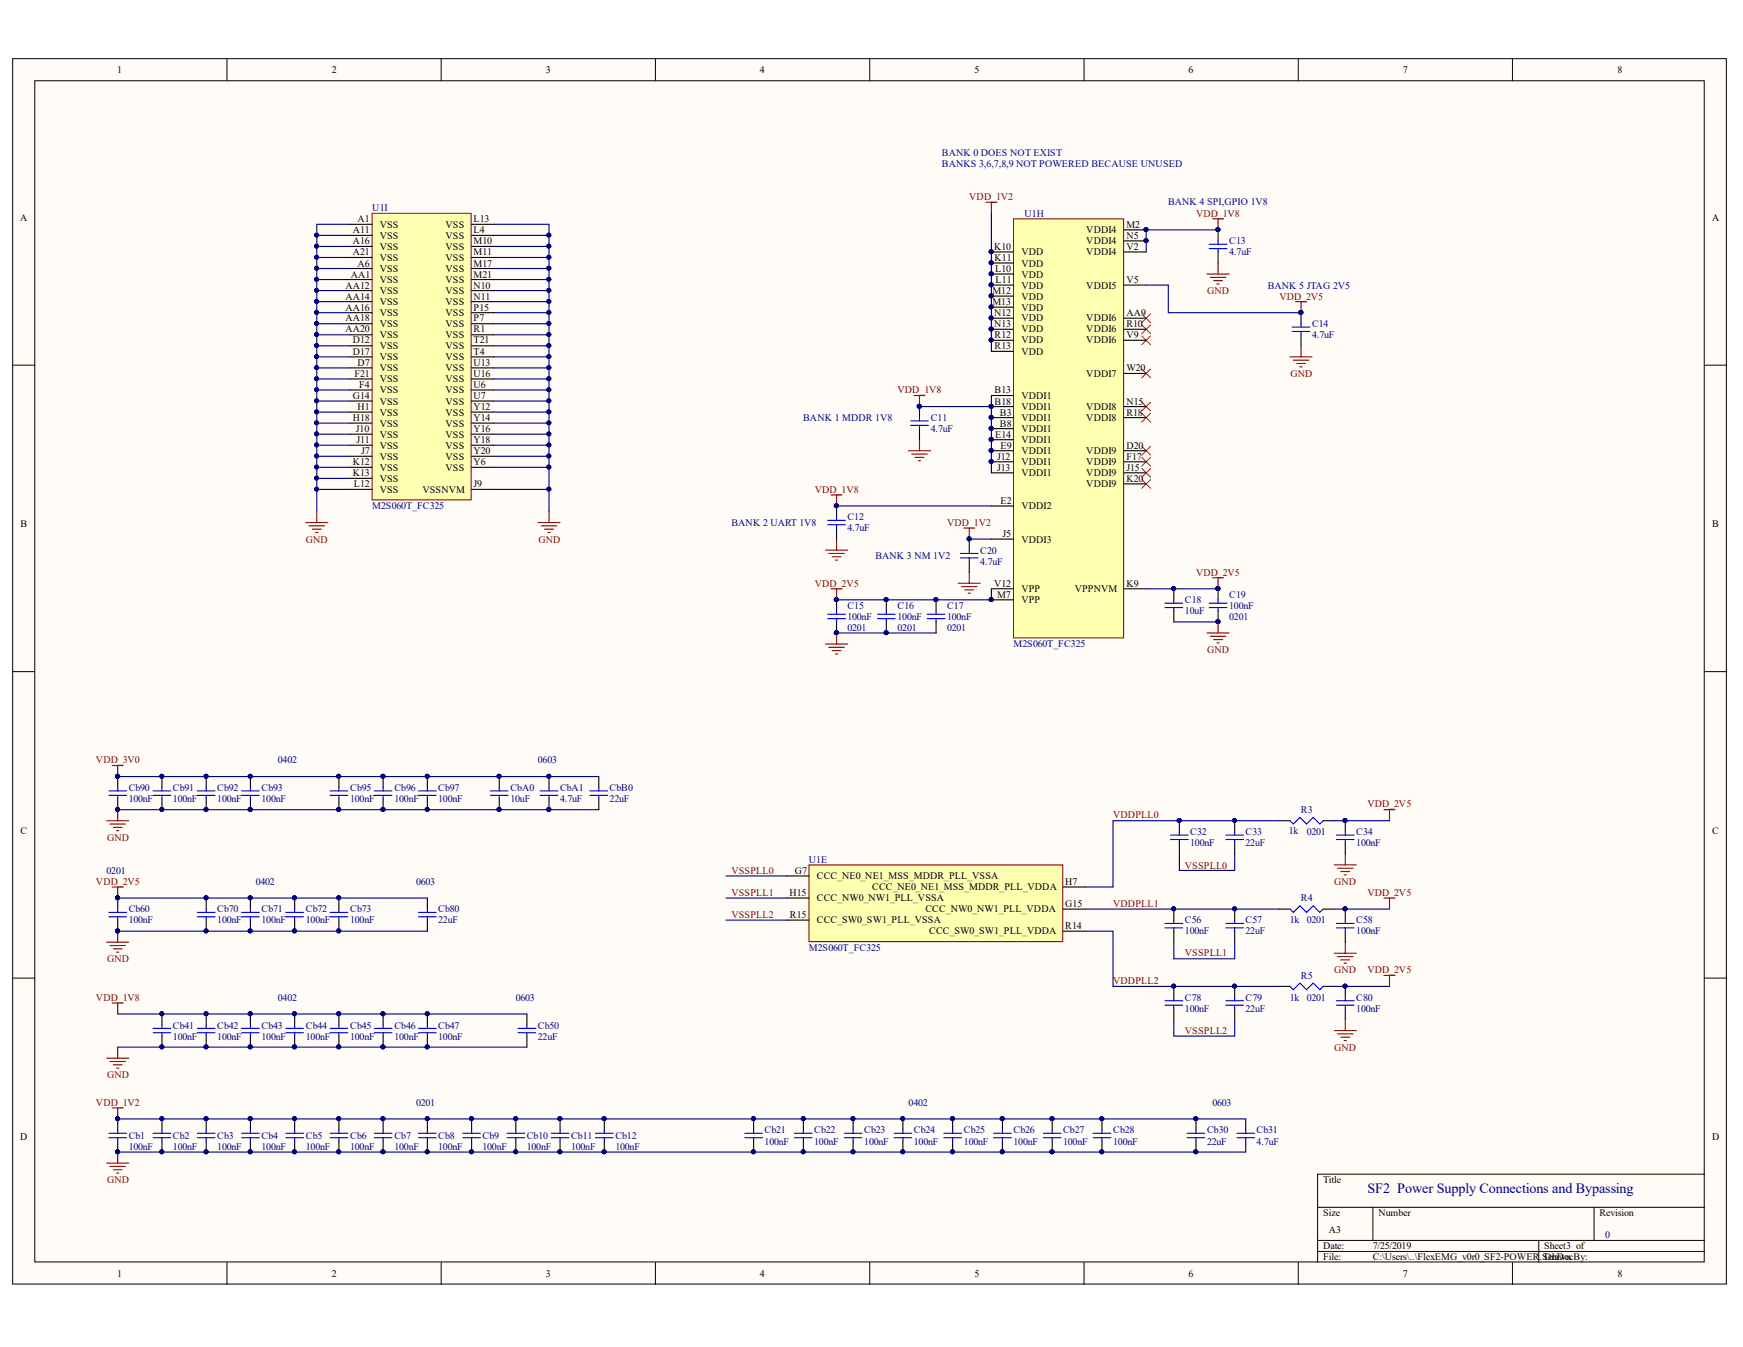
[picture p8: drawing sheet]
<svg xmlns="http://www.w3.org/2000/svg" width="279mm" height="216mm" viewBox="0 0 279 216" stroke-linecap="round" stroke-linejoin="round" font-family="sans-serif">
<defs><g id="words">
<text font-size="2.3" fill="#000080" x="219.2" y="191.3">SF2 Power Supply Connections and Bypassing</text>
<g font-size="1.6">
<text x="18.8" y="11.7">1</text>
<text x="53.2" y="11.7">2</text>
<text x="87.5" y="11.7">3</text>
<text x="121.8" y="11.7">4</text>
<text x="156.2" y="11.7">5</text>
<text x="190.5" y="11.7">6</text>
<text x="224.9" y="11.7">7</text>
<text x="259.3" y="11.7">8</text>
<text x="3.2" y="35.4">A</text>
<text x="57.3" y="35.6">A1</text>
<text x="75.9" y="35.6">L13</text>
<text x="274.5" y="35.4">A</text>
<text x="56.6" y="37.4">A11</text>
<text x="56.6" y="39.2">A16</text>
<text x="56.6" y="41">A21</text>
<text x="60.9" y="36.5">VSS</text>
<text x="60.9" y="38.2">VSS</text>
<text x="60.9" y="40">VSS</text>
<text x="60.9" y="41.8">VSS</text>
<text x="71.4" y="36.5">VSS</text>
<text x="71.4" y="38.2">VSS</text>
<text x="71.4" y="40">VSS</text>
<text x="71.4" y="41.8">VSS</text>
<text x="75.9" y="37.4">L4</text>
<text x="75.9" y="39.2">M10</text>
<text x="75.9" y="41">M11</text>
<text x="159.3" y="40">K10</text>
<text x="159.4" y="41.8">K11</text>
<text x="163.7" y="41">VDD</text>
<text x="174.1" y="37.4">VDDI4</text>
<text x="174.1" y="39.2">VDDI4</text>
<text x="174.1" y="41">VDDI4</text>
<text x="180.6" y="36.5">M2</text>
<text x="180.6" y="38.2">N5</text>
<text x="180.6" y="40">V2</text>
<text x="55.4" y="46.3">AA12</text>
<text x="56.2" y="44.5">AA1</text>
<text x="57.3" y="42.7">A6</text>
<text x="60.9" y="43.6">VSS</text>
<text x="60.9" y="45.3">VSS</text>
<text x="60.9" y="47.1">VSS</text>
<text x="71.4" y="43.6">VSS</text>
<text x="71.4" y="45.3">VSS</text>
<text x="71.4" y="47.1">VSS</text>
<text x="75.9" y="42.7">M17</text>
<text x="75.9" y="44.5">M21</text>
<text x="75.9" y="46.3">N10</text>
<text x="159.1" y="47.1">M12</text>
<text x="159.5" y="43.6">L10</text>
<text x="159.6" y="45.3">L11</text>
<text x="163.7" y="42.7">VDD</text>
<text x="163.7" y="44.5">VDD</text>
<text x="163.7" y="46.3">VDD</text>
<text x="174.1" y="46.3">VDDI5</text>
<text x="180.6" y="45.3">V5</text>
<text x="55.4" y="48">AA14</text>
<text x="55.4" y="49.8">AA16</text>
<text x="55.4" y="51.5">AA18</text>
<text x="55.4" y="53.3">AA20</text>
<text x="60.9" y="48.9">VSS</text>
<text x="60.9" y="50.7">VSS</text>
<text x="60.9" y="52.4">VSS</text>
<text x="71.4" y="48.9">VSS</text>
<text x="71.4" y="50.7">VSS</text>
<text x="71.4" y="52.4">VSS</text>
<text x="75.9" y="48">N11</text>
<text x="75.9" y="49.8">P15</text>
<text x="75.9" y="51.5">P7</text>
<text x="75.9" y="53.3">R1</text>
<text x="159.1" y="48.9">M13</text>
<text x="159.3" y="50.7">N12</text>
<text x="159.3" y="52.4">N13</text>
<text x="163.7" y="48">VDD</text>
<text x="163.7" y="49.8">VDD</text>
<text x="163.7" y="51.5">VDD</text>
<text x="163.7" y="53.3">VDD</text>
<text x="174.1" y="51.5">VDDI6</text>
<text x="174.1" y="53.3">VDDI6</text>
<text x="180.6" y="50.7">AA9</text>
<text x="180.6" y="52.4">R10</text>
<text x="56.6" y="55">D12</text>
<text x="56.6" y="56.8">D17</text>
<text x="57.3" y="58.6">D7</text>
<text x="60.9" y="54.2">VSS</text>
<text x="60.9" y="56">VSS</text>
<text x="60.9" y="57.7">VSS</text>
<text x="60.9" y="59.5">VSS</text>
<text x="71.4" y="54.2">VSS</text>
<text x="71.4" y="56">VSS</text>
<text x="71.4" y="57.7">VSS</text>
<text x="71.4" y="59.5">VSS</text>
<text x="75.9" y="55">T21</text>
<text x="75.9" y="56.8">T4</text>
<text x="75.9" y="58.6">U13</text>
<text x="159.4" y="54.2">R12</text>
<text x="159.4" y="56">R13</text>
<text x="163.7" y="55">VDD</text>
<text x="163.7" y="56.8">VDD</text>
<text x="174.1" y="55">VDDI6</text>
<text x="180.6" y="54.2">V9</text>
<text x="180.6" y="59.5">W20</text>
<text x="56.6" y="63.9">G14</text>
<text x="56.8" y="60.4">F21</text>
<text x="57.3" y="65.7">H1</text>
<text x="57.6" y="62.1">F4</text>
<text x="60.9" y="61.3">VSS</text>
<text x="60.9" y="63.1">VSS</text>
<text x="60.9" y="64.8">VSS</text>
<text x="71.4" y="61.3">VSS</text>
<text x="71.4" y="63.1">VSS</text>
<text x="71.4" y="64.8">VSS</text>
<text x="75.9" y="60.4">U16</text>
<text x="75.9" y="62.1">U6</text>
<text x="75.9" y="63.9">U7</text>
<text x="75.9" y="65.7">Y12</text>
<text x="159.4" y="63.1">B13</text>
<text x="159.4" y="64.8">B18</text>
<text x="163.7" y="63.9">VDDI1</text>
<text x="163.7" y="65.7">VDDI1</text>
<text x="174.1" y="60.4">VDDI7</text>
<text x="174.1" y="65.7">VDDI8</text>
<text x="180.6" y="64.8">N15</text>
<text x="56.6" y="67.5">H18</text>
<text x="57.1" y="69.2">J10</text>
<text x="57.1" y="71">J11</text>
<text x="60.9" y="66.6">VSS</text>
<text x="60.9" y="68.4">VSS</text>
<text x="60.9" y="70.2">VSS</text>
<text x="60.9" y="71.9">VSS</text>
<text x="71.4" y="66.6">VSS</text>
<text x="71.4" y="68.4">VSS</text>
<text x="71.4" y="70.2">VSS</text>
<text x="71.4" y="71.9">VSS</text>
<text x="75.9" y="67.5">Y14</text>
<text x="75.9" y="69.2">Y16</text>
<text x="75.9" y="71">Y18</text>
<text x="159.5" y="70.2">E14</text>
<text x="160.3" y="66.6">B3</text>
<text x="160.3" y="68.4">B8</text>
<text x="160.4" y="71.9">E9</text>
<text x="163.7" y="67.5">VDDI1</text>
<text x="163.7" y="69.2">VDDI1</text>
<text x="163.7" y="71">VDDI1</text>
<text x="174.1" y="67.5">VDDI8</text>
<text x="180.6" y="66.6">R18</text>
<text x="180.6" y="71.9">D20</text>
<text x="56.6" y="74.5">K12</text>
<text x="56.6" y="76.3">K13</text>
<text x="57.9" y="72.8">J7</text>
<text x="60.9" y="73.7">VSS</text>
<text x="60.9" y="75.5">VSS</text>
<text x="60.9" y="77.2">VSS</text>
<text x="71.4" y="73.7">VSS</text>
<text x="71.4" y="75.5">VSS</text>
<text x="75.9" y="72.8">Y20</text>
<text x="75.9" y="74.5">Y6</text>
<text x="159.9" y="73.7">J12</text>
<text x="159.9" y="75.5">J13</text>
<text x="163.7" y="72.8">VDDI1</text>
<text x="163.7" y="74.5">VDDI1</text>
<text x="163.7" y="76.3">VDDI1</text>
<text x="174.1" y="72.8">VDDI9</text>
<text x="174.1" y="74.5">VDDI9</text>
<text x="174.1" y="76.3">VDDI9</text>
<text x="180.6" y="73.7">F17</text>
<text x="180.6" y="75.5">J15</text>
<text x="180.6" y="77.2">K20</text>
<text x="56.7" y="78.1">L12</text>
<text x="60.9" y="79">VSS</text>
<text x="67.7" y="79">VSSNVM</text>
<text x="75.9" y="78.1">J9</text>
<text x="160.4" y="80.7">E2</text>
<text x="163.7" y="81.6">VDDI2</text>
<text x="174.1" y="78.1">VDDI9</text>
<text x="3.3" y="84.5">B</text>
<text x="160.7" y="86">J5</text>
<text x="163.7" y="87">VDDI3</text>
<text x="274.5" y="84.5">B</text>
<text x="159.3" y="94">V12</text>
<text x="159.9" y="95.8">M7</text>
<text x="163.7" y="94.9">VPP</text>
<text x="172.3" y="94.9">VPPNVM</text>
<text x="180.6" y="94">K9</text>
<text x="163.7" y="96.7">VPP</text>
<text x="3.3" y="133.6">C</text>
<text x="274.5" y="133.6">C</text>
<text x="126.5" y="143.6">H15</text>
<text x="127.4" y="140.1">G7</text>
<text x="130.9" y="140.9">CCC_NE0_NE1_MSS_MDDR_PLL_VSSA</text>
<text x="139.8" y="142.7">CCC_NE0_NE1_MSS_MDDR_PLL_VDDA</text>
<text x="170.8" y="141.8">H7</text>
<text x="126.6" y="147.1">R15</text>
<text x="130.9" y="144.4">CCC_NW0_NW1_PLL_VSSA</text>
<text x="130.9" y="148">CCC_SW0_SW1_PLL_VSSA</text>
<text x="148.4" y="146.2">CCC_NW0_NW1_PLL_VDDA</text>
<text x="148.9" y="149.8">CCC_SW0_SW1_PLL_VDDA</text>
<text x="170.8" y="145.4">G15</text>
<text x="170.8" y="148.9">R14</text>
<text x="3.2" y="182.8">D</text>
<text x="274.5" y="182.8">D</text>
<text x="212.1" y="189.6">Title</text>
<text x="212.1" y="194.9">Size</text>
<text x="213" y="197.6">A3</text>
<text x="221" y="194.9">Number</text>
<text x="256.4" y="194.9">Revision</text>
<text x="212.1" y="200.2">Date:</text>
<text x="212.1" y="202">File:</text>
<text x="220" y="200.2">7/25/2019</text>
<text x="220" y="202">C:\Users\..\FlexEMG_v0r0_SF2-POWER</text>
<text x="246.8" y="202">.SDcrhaDocBy:</text>
<text x="247.5" y="200.2">Sheet3 of</text>
<text x="249.9" y="202">wn</text>
<text x="18.8" y="204.6">1</text>
<text x="53.2" y="204.6">2</text>
<text x="87.5" y="204.6">3</text>
<text x="121.8" y="204.6">4</text>
<text x="156.2" y="204.6">5</text>
<text x="190.5" y="204.6">6</text>
<text x="224.9" y="204.6">7</text>
<text x="259.3" y="204.6">8</text>
</g>
<g font-size="1.6" fill="#000080">
<text x="151" y="26.8">BANKS 3,6,7,8,9 NOT POWERED BECAUSE UNUSED</text>
<text x="151" y="25">BANK 0 DOES NOT EXIST</text>
<text x="59.7" y="33.9">U1I</text>
<text x="164.2" y="34.7">U1H</text>
<text x="187.2" y="32.9">BANK 4 SPI,GPIO 1V8</text>
<text x="197" y="41">4.7uF</text>
<text x="197" y="39.2">C13</text>
<text x="203.2" y="46.3">BANK 5 JTAG 2V5</text>
<text x="210.3" y="52.4">C14</text>
<text x="210.3" y="54.2">4.7uF</text>
<text x="128.7" y="67.5">BANK 1 MDDR 1V8</text>
<text x="149.2" y="69.2">4.7uF</text>
<text x="149.2" y="67.5">C11</text>
<text x="59.7" y="81.6">M2S060T_FC325</text>
<text x="135.8" y="83.4">C12</text>
<text x="117.2" y="84.3">BANK 2 UART 1V8</text>
<text x="135.8" y="85.2">4.7uF</text>
<text x="140.3" y="89.6">BANK 3 NM 1V2</text>
<text x="157.1" y="88.7">C20</text>
<text x="157.1" y="90.5">4.7uF</text>
<text x="197" y="95.8">C19</text>
<text x="135.8" y="99.4">100nF</text>
<text x="135.8" y="101.1">0201</text>
<text x="135.8" y="97.6">C15</text>
<text x="143.9" y="99.4">100nF</text>
<text x="143.9" y="101.1">0201</text>
<text x="143.9" y="97.6">C16</text>
<text x="151.8" y="99.4">100nF</text>
<text x="151.8" y="101.1">0201</text>
<text x="151.8" y="97.6">C17</text>
<text x="189.9" y="98.4">10uF</text>
<text x="189.9" y="96.7">C18</text>
<text x="197" y="97.6">100nF</text>
<text x="197" y="99.4">0201</text>
<text x="162.5" y="103.8">M2S060T_FC325</text>
<text x="44.5" y="122.3">0402</text>
<text x="86.2" y="122.3">0603</text>
<text x="20.6" y="128.6">100nF</text>
<text x="20.6" y="126.8">Cb90</text>
<text x="27.7" y="128.6">100nF</text>
<text x="27.7" y="126.8">Cb91</text>
<text x="34.8" y="128.6">100nF</text>
<text x="34.8" y="126.8">Cb92</text>
<text x="41.9" y="128.6">100nF</text>
<text x="41.9" y="126.8">Cb93</text>
<text x="56.1" y="128.6">100nF</text>
<text x="56.1" y="126.8">Cb95</text>
<text x="63.2" y="128.6">100nF</text>
<text x="63.2" y="126.8">Cb96</text>
<text x="70.2" y="128.6">100nF</text>
<text x="70.2" y="126.8">Cb97</text>
<text x="81.8" y="128.6">10uF</text>
<text x="81.8" y="126.8">CbA0</text>
<text x="89.8" y="128.6">4.7uF</text>
<text x="89.8" y="126.8">CbA1</text>
<text x="97.7" y="128.6">22uF</text>
<text x="97.7" y="126.8">CbB0</text>
<text x="208.5" y="130.3">R3</text>
<text x="190.8" y="135.7">100nF</text>
<text x="190.8" y="133.9">C32</text>
<text x="199.7" y="135.7">22uF</text>
<text x="199.7" y="133.9">C33</text>
<text x="206.6" y="133.7">1k</text>
<text x="209.5" y="133.9">0201</text>
<text x="217.4" y="135.7">100nF</text>
<text x="217.4" y="133.9">C34</text>
<text x="17.1" y="140.1">0201</text>
<text x="41" y="141.8">0402</text>
<text x="66.7" y="141.8">0603</text>
<text x="129.7" y="138.3">U1E</text>
<text x="20.6" y="148">100nF</text>
<text x="20.6" y="146.2">Cb60</text>
<text x="34.8" y="148">100nF</text>
<text x="34.8" y="146.2">Cb70</text>
<text x="41.9" y="148">100nF</text>
<text x="41.9" y="146.2">Cb71</text>
<text x="49" y="148">100nF</text>
<text x="49" y="146.2">Cb72</text>
<text x="56.1" y="148">100nF</text>
<text x="56.1" y="146.2">Cb73</text>
<text x="70.2" y="148">22uF</text>
<text x="70.2" y="146.2">Cb80</text>
<text x="189.9" y="149.8">100nF</text>
<text x="189.9" y="148">C56</text>
<text x="199.7" y="149.8">22uF</text>
<text x="199.7" y="148">C57</text>
<text x="206.8" y="148">1k</text>
<text x="208.5" y="144.4">R4</text>
<text x="209.5" y="148">0201</text>
<text x="217.4" y="149.8">100nF</text>
<text x="217.4" y="148">C58</text>
<text x="129.7" y="152.5">M2S060T_FC325</text>
<text x="44.5" y="160.4">0402</text>
<text x="82.7" y="160.4">0603</text>
<text x="189.9" y="160.4">C78</text>
<text x="199.7" y="160.4">C79</text>
<text x="206.8" y="160.4">1k</text>
<text x="208.5" y="156.9">R5</text>
<text x="209.5" y="160.4">0201</text>
<text x="217.4" y="160.4">C80</text>
<text x="27.7" y="166.6">100nF</text>
<text x="27.7" y="164.9">Cb41</text>
<text x="34.8" y="166.6">100nF</text>
<text x="34.8" y="164.9">Cb42</text>
<text x="41.9" y="166.6">100nF</text>
<text x="41.9" y="164.9">Cb43</text>
<text x="49" y="166.6">100nF</text>
<text x="49" y="164.9">Cb44</text>
<text x="56.1" y="166.6">100nF</text>
<text x="56.1" y="164.9">Cb45</text>
<text x="63.2" y="166.6">100nF</text>
<text x="63.2" y="164.9">Cb46</text>
<text x="70.2" y="166.6">100nF</text>
<text x="70.2" y="164.9">Cb47</text>
<text x="86.2" y="166.6">22uF</text>
<text x="86.2" y="164.9">Cb50</text>
<text x="189.9" y="162.2">100nF</text>
<text x="199.7" y="162.2">22uF</text>
<text x="217.4" y="162.2">100nF</text>
<text x="66.7" y="177.2">0201</text>
<text x="145.6" y="177.2">0402</text>
<text x="194.3" y="177.2">0603</text>
<text x="20.6" y="184.3">100nF</text>
<text x="20.6" y="182.5">Cb1</text>
<text x="27.7" y="184.3">100nF</text>
<text x="27.7" y="182.5">Cb2</text>
<text x="34.8" y="184.3">100nF</text>
<text x="34.8" y="182.5">Cb3</text>
<text x="41.9" y="184.3">100nF</text>
<text x="41.9" y="182.5">Cb4</text>
<text x="49" y="184.3">100nF</text>
<text x="49" y="182.5">Cb5</text>
<text x="56.1" y="184.3">100nF</text>
<text x="56.1" y="182.5">Cb6</text>
<text x="63.2" y="184.3">100nF</text>
<text x="63.2" y="182.5">Cb7</text>
<text x="70.2" y="184.3">100nF</text>
<text x="70.2" y="182.5">Cb8</text>
<text x="77.3" y="184.3">100nF</text>
<text x="77.3" y="182.5">Cb9</text>
<text x="84.4" y="184.3">100nF</text>
<text x="84.4" y="182.5">Cb10</text>
<text x="91.5" y="184.3">100nF</text>
<text x="91.5" y="182.5">Cb11</text>
<text x="98.6" y="184.3">100nF</text>
<text x="98.6" y="182.5">Cb12</text>
<text x="122.6" y="183.4">100nF</text>
<text x="122.6" y="181.7">Cb21</text>
<text x="130.5" y="183.4">100nF</text>
<text x="130.5" y="181.7">Cb22</text>
<text x="138.5" y="183.4">100nF</text>
<text x="138.5" y="181.7">Cb23</text>
<text x="146.5" y="183.4">100nF</text>
<text x="146.5" y="181.7">Cb24</text>
<text x="154.5" y="183.4">100nF</text>
<text x="154.5" y="181.7">Cb25</text>
<text x="162.5" y="183.4">100nF</text>
<text x="162.5" y="181.7">Cb26</text>
<text x="170.4" y="183.4">100nF</text>
<text x="170.4" y="181.7">Cb27</text>
<text x="178.4" y="183.4">100nF</text>
<text x="178.4" y="181.7">Cb28</text>
<text x="193.5" y="183.4">22uF</text>
<text x="193.5" y="181.7">Cb30</text>
<text x="201.4" y="183.4">4.7uF</text>
<text x="201.4" y="181.7">Cb31</text>
<text x="257.3" y="198.5">0</text>
</g>
<g font-size="1.6" fill="#800000">
<text x="155.4" y="32.1">VDD_1V2</text>
<text x="191.7" y="34.7">VDD_1V8</text>
<text x="193.5" y="47.1">GND</text>
<text x="205.1" y="48">VDD_2V5</text>
<text x="143.9" y="63.1">VDD_1V8</text>
<text x="206.9" y="60.4">GND</text>
<text x="130.6" y="79">VDD_1V8</text>
<text x="49" y="87">GND</text>
<text x="86.3" y="87">GND</text>
<text x="151.8" y="84.3">VDD_1V2</text>
<text x="130.6" y="94">VDD_2V5</text>
<text x="191.7" y="92.3">VDD_2V5</text>
<text x="193.5" y="104.7">GND</text>
<text x="15.4" y="122.3">VDD_3V0</text>
<text x="178.4" y="131.2">VDDPLL0</text>
<text x="219.2" y="129.4">VDD_2V5</text>
<text x="17.2" y="134.7">GND</text>
<text x="15.4" y="141.8">VDD_2V5</text>
<text x="117.2" y="140.1">VSSPLL0</text>
<text x="117.2" y="143.6">VSSPLL1</text>
<text x="189.9" y="139.2">VSSPLL0</text>
<text x="213.9" y="141.8">GND</text>
<text x="219.2" y="143.6">VDD_2V5</text>
<text x="117.2" y="147.1">VSSPLL2</text>
<text x="178.4" y="145.4">VDDPLL1</text>
<text x="17.2" y="154.2">GND</text>
<text x="189.9" y="153.3">VSSPLL1</text>
<text x="15.4" y="160.4">VDD_1V8</text>
<text x="178.4" y="157.8">VDDPLL2</text>
<text x="213.9" y="156">GND</text>
<text x="219.2" y="156">VDD_2V5</text>
<text x="189.9" y="165.7">VSSPLL2</text>
<text x="17.2" y="172.8">GND</text>
<text x="213.9" y="168.4">GND</text>
<text x="15.4" y="177.2">VDD_1V2</text>
<text x="17.2" y="189.6">GND</text>
</g>
</g></defs>
<g fill="#fffcf8" stroke="#000" stroke-width=".16">
<path d="M2 9.4h274.7v196.4h-274.7z"/>
<path d="M5.6 12.9h267.6v189.4h-267.6z"/>
</g>
<g fill="none" stroke="#000" stroke-width=".16">
<path d="M36.4 9.4v3.5M70.7 9.4v3.5M105.1 9.4v3.5M139.4 9.4v3.5M173.8 9.4v3.5M208.1 9.4v3.5M242.4 9.4v3.5M2 58.5h3.6M273.3 58.5h3.5M2 107.7h3.6M273.3 107.7h3.5M2 156.8h3.6"/>
<path d="M273.3 156.8h3.5M211.2 193.5h62.1M211.2 198.8h62.1M220.1 193.5v5.3M246.7 198.8v3.6M255.5 193.5v5.3M273.3 188.2h-62.1v14.2M36.4 202.4v3.5M70.7 202.4v3.5M105.1 202.4v3.5M139.4 202.4v3.5M173.8 202.4v3.5"/>
<path d="M208.1 202.4v3.5M211.2 200.6h62.1M242.4 202.4v3.5"/>
</g>
<g fill="none" stroke="#800000" stroke-width=".18">
<path d="M158 32.4h1.8M158.9 32.4v1.8M49 83.8h3.6M49.5 84.3h2.5M50.1 84.8h1.4M50.6 85.3h.4M50.8 82v1.8M86.2 83.8h3.6M86.8 84.3h2.4M87.3 84.8h1.4M87.8 85.3h.4M88 82v1.8"/>
<path d="M213.9 138.6h3.5M214.4 139.2h2.5M214.9 139.7h1.5M215.6 136.9v1.7M221.8 129.8h1.8M222.7 129.8v1.7M17.1 151h3.5M17.6 151.6h2.5M18 142.2h1.8M18.2 152.1h1.4M18.7 152.6h.3M18.9 142.2v1.7"/>
<path d="M18.9 149.3v1.7M213.9 152.8h3.5M214.4 153.3h2.5M214.9 153.9h1.5M215.5 154.4h.3M215.5 140.2h.3M215.6 151v1.8M221.8 143.9h1.8M221.8 156.3h1.8M222.7 143.9v1.8M222.7 156.3v1.8M17.1 169.6h3.5"/>
<path d="M17.6 170.1h2.5M18 177.6h1.8M18 160.8h1.8M18.2 170.7h1.4M18.7 171.2h.3M18.9 160.8v1.7M18.9 167.8v1.8M18.9 177.6v1.7M213.9 165.2h3.5M214.4 165.7h2.5M214.9 166.2h1.5M215.5 166.8h.3"/>
<path d="M215.6 163.4v1.8M17.1 186.4h3.5M17.6 187h2.5M18.2 187.5h1.4M18.7 188h.3M18.9 184.7v1.7"/>
</g>
<g fill="#000080" stroke="#000080" stroke-width=".16">
<circle cx="18.8" cy="179.3" r=".31"/>
<circle cx="18.8" cy="184.6" r=".31"/>
<circle cx="50.7" cy="37.7" r=".31"/>
<circle cx="50.7" cy="39.5" r=".31"/>
<circle cx="50.7" cy="41.2" r=".31"/>
<circle cx="50.7" cy="43" r=".31"/>
<circle cx="50.7" cy="44.8" r=".31"/>
<circle cx="50.7" cy="46.5" r=".31"/>
<circle cx="50.7" cy="48.3" r=".31"/>
<circle cx="50.7" cy="50.1" r=".31"/>
<circle cx="50.7" cy="51.8" r=".31"/>
<circle cx="50.7" cy="53.6" r=".31"/>
<circle cx="50.7" cy="55.4" r=".31"/>
<circle cx="50.7" cy="57.2" r=".31"/>
<circle cx="50.7" cy="58.9" r=".31"/>
<circle cx="50.7" cy="60.7" r=".31"/>
<circle cx="50.7" cy="62.5" r=".31"/>
<circle cx="50.7" cy="64.2" r=".31"/>
<circle cx="50.7" cy="67.8" r=".31"/>
<circle cx="50.7" cy="69.5" r=".31"/>
<circle cx="50.7" cy="71.3" r=".31"/>
<circle cx="50.7" cy="73.1" r=".31"/>
<circle cx="50.7" cy="74.9" r=".31"/>
<circle cx="50.7" cy="76.6" r=".31"/>
<circle cx="88" cy="37.7" r=".31"/>
<circle cx="88" cy="39.5" r=".31"/>
<circle cx="88" cy="41.2" r=".31"/>
<circle cx="88" cy="43" r=".31"/>
<circle cx="88" cy="44.8" r=".31"/>
<circle cx="88" cy="46.5" r=".31"/>
<circle cx="88" cy="48.3" r=".31"/>
<circle cx="88" cy="50.1" r=".31"/>
<circle cx="88" cy="51.8" r=".31"/>
<circle cx="88" cy="53.6" r=".31"/>
<circle cx="88" cy="55.4" r=".31"/>
<circle cx="88" cy="57.2" r=".31"/>
<circle cx="88" cy="58.9" r=".31"/>
<circle cx="88" cy="60.7" r=".31"/>
<circle cx="88" cy="62.5" r=".31"/>
<circle cx="88" cy="64.2" r=".31"/>
<circle cx="88" cy="66" r=".31"/>
<circle cx="88" cy="67.8" r=".31"/>
<circle cx="88" cy="69.5" r=".31"/>
<circle cx="88" cy="71.3" r=".31"/>
<circle cx="88" cy="73.1" r=".31"/>
<circle cx="88" cy="74.9" r=".31"/>
<circle cx="18.8" cy="143.9" r=".31"/>
<circle cx="18.8" cy="149.2" r=".31"/>
<circle cx="197.9" cy="131.5" r=".31"/>
<circle cx="50.7" cy="66" r=".31"/>
<circle cx="189" cy="131.5" r=".31"/>
</g>
<g fill="none" stroke="#000080" stroke-width=".18">
<path d="M50.8 37.7h5.3M50.8 39.5h5.3M79.1 37.7h8.9M79.1 39.5h8.9M50.8 41.3h5.3M50.8 43h5.3M50.8 44.8h5.3M50.8 46.6h5.3M50.8 48.3h5.3M50.8 50.1h5.3M50.8 51.9h5.3M50.8 53.7h5.3"/>
<path d="M50.8 55.4h5.3M50.8 57.2h5.3M50.8 59h5.3M79.1 41.3h8.9M79.1 43h8.9M79.1 44.8h8.9M79.1 46.6h8.9M79.1 48.3h8.9M79.1 50.1h8.9M79.1 51.9h8.9M79.1 53.7h8.9M79.1 55.4h8.9"/>
<path d="M79.1 57.2h8.9M79.1 59h8.9M50.8 60.7h5.3M50.8 62.5h5.3M50.8 64.3h5.3M50.8 67.8h5.3M50.8 69.6h5.3M50.8 71.4h5.3M50.8 73.1h5.3M50.8 74.9h5.3M50.8 76.7h5.3M50.8 66.1h5.3"/>
<path d="M79.1 60.7h8.9M79.1 62.5h8.9M79.1 64.3h8.9M79.1 67.8h8.9M79.1 69.6h8.9M79.1 71.4h8.9M79.1 73.1h8.9M79.1 74.9h8.9M79.1 66.1h8.9M189.1 136.9v2.6h8.8v-2.6M116.4 140.4h9.7M116.4 143.9h9.7"/>
<path d="M116.4 147.5h9.7M188.2 151v2.7h9.7v-2.7M188.2 163.4v2.7h9.7v-2.7"/>
</g>
<path d="M189.1 131.5v1.8M189.1 135.1v1.8M197.9 131.5v1.8M197.9 135.1v1.8" fill="none" stroke="#000" stroke-width=".18"/>
<path d="M187.6 133.9h2.9M187.6 134.6h2.9M189.1 133.3v.6M189.1 134.6v.5M196.5 133.9h2.8M196.5 134.6h2.8M197.9 133.3v.6M197.9 134.6v.5" fill="none" stroke="#00f" stroke-width=".18"/>
<g fill="none" stroke="#f00" stroke-width=".16">
<path d="M183 59.1l1.4 1.5M183 50.3l1.4 1.4M183 52.1l1.4 1.4M183 53.8l1.4 1.5M184.4 59.1l-1.4 1.5M184.4 50.3l-1.4 1.4M184.4 52.1l-1.4 1.4M184.4 53.8l-1.4 1.5M183 71.5l1.4 1.5M183 73.3l1.4 1.4M183 75.1l1.4 1.4M183 76.8l1.4 1.5"/>
<path d="M183 64.5l1.4 1.4M183 66.2l1.4 1.4M184.4 71.5l-1.4 1.5M184.4 73.3l-1.4 1.4M184.4 75.1l-1.4 1.4M184.4 76.8l-1.4 1.5M184.4 64.5l-1.4 1.4M184.4 66.2l-1.4 1.4"/>
</g>
<path d="M162.5 35.1h17.6v67.2h-17.6z" fill="#ffffb0" stroke="#800000" stroke-width=".16"/>
<g fill="none" stroke="#000" stroke-width=".18">
<path d="M180.2 36.8h3.5M180.2 38.6h3.5M158.9 40.4h3.6M158.9 42.2h3.6M158.9 43.9h3.6M158.9 45.7h3.6M158.9 47.5h3.6M158.9 49.2h3.6M158.9 51h3.6M158.9 52.8h3.6M158.9 54.5h3.6M158.9 56.3h3.6"/>
<path d="M180.2 40.4h3.5M180.2 45.7h3.5M180.2 51h3.5M180.2 52.8h3.5M180.2 54.5h3.5M180.2 59.9h3.5M158.9 63.4h3.6M158.9 65.2h3.6M158.9 66.9h3.6M158.9 68.7h3.6M158.9 70.5h3.6M158.9 72.2h3.6"/>
<path d="M158.9 74h3.6M158.9 75.8h3.6M180.2 65.2h3.5M180.2 66.9h3.5M180.2 72.2h3.5M180.2 74h3.5M180.2 75.8h3.5M180.2 77.6h3.5M158.9 81.1h3.6M158.9 86.4h3.6M158.9 96.1h3.6M158.9 94.4h3.6"/>
<path d="M180.2 94.4h3.5"/>
</g>
<g fill="#000080" stroke="#000080" stroke-width=".16">
<circle cx="158.9" cy="40.3" r=".31"/>
<circle cx="158.9" cy="42.1" r=".31"/>
<circle cx="158.9" cy="43.9" r=".31"/>
<circle cx="158.9" cy="45.6" r=".31"/>
<circle cx="158.9" cy="47.4" r=".31"/>
<circle cx="158.9" cy="49.2" r=".31"/>
<circle cx="158.9" cy="51" r=".31"/>
<circle cx="158.9" cy="52.7" r=".31"/>
<circle cx="158.9" cy="54.5" r=".31"/>
<circle cx="158.9" cy="65.1" r=".31"/>
<circle cx="158.9" cy="66.9" r=".31"/>
<circle cx="158.9" cy="68.7" r=".31"/>
<circle cx="158.9" cy="70.4" r=".31"/>
<circle cx="158.9" cy="72.2" r=".31"/>
<circle cx="158.9" cy="74" r=".31"/>
<circle cx="183.7" cy="36.8" r=".31"/>
<circle cx="183.7" cy="38.6" r=".31"/>
<circle cx="158.9" cy="96.1" r=".31"/>
</g>
<path d="M59.6 34.2h15.9v45.9h-15.9z" fill="#ffffb0" stroke="#800000" stroke-width=".16"/>
<g fill="none" stroke="#000" stroke-width=".18">
<path d="M56.1 36h3.5M56.1 37.7h3.5M56.1 39.5h3.5M75.6 36h3.5M75.6 37.7h3.5M75.6 39.5h3.5M56.1 41.3h3.5M56.1 43h3.5M56.1 44.8h3.5M56.1 46.6h3.5M56.1 48.3h3.5M56.1 50.1h3.5"/>
<path d="M56.1 51.9h3.5M56.1 53.7h3.5M56.1 55.4h3.5M56.1 57.2h3.5M56.1 59h3.5M75.6 41.3h3.5M75.6 43h3.5M75.6 44.8h3.5M75.6 46.6h3.5M75.6 48.3h3.5M75.6 50.1h3.5M75.6 51.9h3.5"/>
<path d="M75.6 53.7h3.5M75.6 55.4h3.5M75.6 57.2h3.5M75.6 59h3.5M56.1 60.7h3.5M56.1 62.5h3.5M56.1 64.3h3.5M56.1 66.1h3.5M56.1 67.8h3.5M56.1 69.6h3.5M56.1 71.4h3.5M56.1 73.1h3.5"/>
<path d="M56.1 74.9h3.5M56.1 76.7h3.5M56.1 78.4h3.5M75.6 60.7h3.5M75.6 62.5h3.5M75.6 64.3h3.5M75.6 66.1h3.5M75.6 67.8h3.5M75.6 69.6h3.5M75.6 71.4h3.5M75.6 73.1h3.5M75.6 74.9h3.5"/>
<path d="M75.6 78.4h3.5"/>
</g>
<path d="M129.7 138.6h40.7v12.3h-40.7z" fill="#ffffb0" stroke="#800000" stroke-width=".16"/>
<g fill="none" stroke="#000" stroke-width=".18">
<path d="M195.3 36.8v1.8M195.3 40.4v1.8M208.6 50.1v1.8M208.6 53.7v1.7M147.4 65.2v1.7M147.4 68.7v1.8M134.1 81.1v1.8M134.1 84.6v1.8M134.1 96.1v1.8M134.1 99.7v1.8M142.1 96.1v1.8M142.1 99.7v1.8"/>
<path d="M150.1 96.1v1.8M150.1 99.7v1.8M155.4 86.4v1.8M155.4 89.9v1.8M188.2 94.4v1.7M188.2 97.9v1.8M195.3 94.4v1.7M195.3 97.9v1.8M18.9 124.5v1.7M18.9 128v1.8M26 124.5v1.7M26 128v1.8"/>
<path d="M33.1 124.5v1.7M33.1 128v1.8M40.1 124.5v1.7M40.1 128v1.8M54.3 124.5v1.7M54.3 128v1.8M61.4 124.5v1.7M61.4 128v1.8M68.5 124.5v1.7M68.5 128v1.8M80 124.5v1.7M80 128v1.8"/>
<path d="M88 124.5v1.7M88 128v1.8M96 124.5v1.7M96 128v1.8M205 131.5h1.8M212.1 131.5h1.8M215.6 131.5v1.8M215.6 135.1v1.8M18.9 143.9v1.8M18.9 147.5v1.8M33.1 143.9v1.8M33.1 147.5v1.8"/>
<path d="M40.1 143.9v1.8M40.1 147.5v1.8M47.2 143.9v1.8M47.2 147.5v1.8M54.3 143.9v1.8M54.3 147.5v1.8M68.5 143.9v1.8M68.5 147.5v1.8M126.1 140.4h3.6M126.1 143.9h3.6M126.1 147.5h3.6M170.4 142.2h3.6"/>
<path d="M170.4 145.7h3.6M170.4 149.3h3.6M188.2 145.7v1.8M188.2 149.3v1.7M188.2 158.1v1.8M197.9 145.7v1.8M197.9 149.3v1.7M197.9 158.1v1.8M205 145.7h1.8M205 158.1h1.8M212.1 145.7h1.8M212.1 158.1h1.8"/>
<path d="M215.6 145.7v1.8M215.6 149.3v1.7M215.6 158.1v1.8M18.9 179.3v1.8M26 162.5v1.8M26 166.1v1.7M26 179.3v1.8M33.1 162.5v1.8M33.1 166.1v1.7M33.1 179.3v1.8M40.1 162.5v1.8M40.1 166.1v1.7"/>
<path d="M40.1 179.3v1.8M47.2 162.5v1.8M47.2 166.1v1.7M47.2 179.3v1.8M54.3 162.5v1.8M54.3 166.1v1.7M54.3 179.3v1.8M61.4 162.5v1.8M61.4 166.1v1.7M61.4 179.3v1.8M68.5 162.5v1.8M68.5 166.1v1.7"/>
<path d="M68.5 179.3v1.8M75.6 179.3v1.8M82.7 179.3v1.8M84.5 162.5v1.8M84.5 166.1v1.7M89.8 179.3v1.8M96.9 179.3v1.8M120.8 179.3v1.8M128.8 179.3v1.8M136.8 179.3v1.8M144.7 179.3v1.8M152.7 179.3v1.8"/>
<path d="M160.7 179.3v1.8M168.7 179.3v1.8M176.6 179.3v1.8M188.2 161.6v1.8M191.7 179.3v1.8M197.9 161.6v1.8M199.7 179.3v1.8M215.6 161.6v1.8M18.9 182.9v1.8M26 182.9v1.8M33.1 182.9v1.8M40.1 182.9v1.8"/>
<path d="M47.2 182.9v1.8M54.3 182.9v1.8M61.4 182.9v1.8M68.5 182.9v1.8M75.6 182.9v1.8M82.7 182.9v1.8M89.8 182.9v1.8M96.9 182.9v1.8M120.8 182.9v1.8M128.8 182.9v1.8M136.8 182.9v1.8M144.7 182.9v1.8"/>
<path d="M152.7 182.9v1.8M160.7 182.9v1.8M168.7 182.9v1.8M176.6 182.9v1.8M191.7 182.9v1.8M199.7 182.9v1.8"/>
</g>
<g fill="none" stroke="#800000" stroke-width=".18">
<path d="M194.4 35.1h1.7M195.3 35.1v1.7M193.5 43.9h3.5M194 44.5h2.5M194.5 45h1.5M195.1 45.5h.3M195.3 42.2v1.7M206.8 57.2h3.5M207.3 57.7h2.5M207.7 48.3h1.7M207.8 58.3h1.5M208.4 58.8h.3"/>
<path d="M208.6 48.3v1.8M208.6 55.4v1.8M133.2 79.3h1.8M134.1 79.3v1.8M145.6 72.2h3.6M146.2 72.8h2.4M146.5 63.4h1.8M146.7 73.3h1.4M147.2 73.8h.4M147.4 63.4v1.8M147.4 70.5v1.7M132.3 88.2h3.6"/>
<path d="M132.9 88.7h2.4M133.2 94.4h1.8M133.4 89.2h1.4M133.9 89.8h.4M134.1 86.4v1.8M134.1 94.4v1.7M153.6 93.5h3.5M154.1 94h2.5M154.5 84.6h1.8M154.7 94.6h1.4M155.2 95.1h.3M155.4 84.6v1.8"/>
<path d="M155.4 91.7v1.8M194.4 92.6h1.7M195.3 92.6v1.8M195.3 99.7v1.8M132.3 103.2h3.6M132.9 103.8h2.4M133.4 104.3h1.4M133.9 104.8h.4M134.1 101.5v1.7M193.5 101.5h3.5M194 102h2.5M194.5 102.5h1.5"/>
<path d="M195.1 103h.3M17.1 131.5h3.5M17.6 132.1h2.5M18 122.7h1.8M18.2 132.6h1.4M18.7 133.1h.3M18.9 122.7v1.8M18.9 129.8v1.7"/>
</g>
<g fill="#000080" stroke="#000080" stroke-width=".16">
<circle cx="195.2" cy="94.3" r=".31"/>
<circle cx="134.1" cy="101.4" r=".31"/>
<circle cx="134.1" cy="96.1" r=".31"/>
<circle cx="50.7" cy="78.4" r=".31"/>
<circle cx="50.7" cy="76.6" r=".31"/>
<circle cx="50.7" cy="74.9" r=".31"/>
<circle cx="50.7" cy="73.1" r=".31"/>
<circle cx="50.7" cy="71.3" r=".31"/>
<circle cx="50.7" cy="69.5" r=".31"/>
<circle cx="50.7" cy="67.8" r=".31"/>
<circle cx="50.7" cy="66" r=".31"/>
<circle cx="50.7" cy="64.2" r=".31"/>
<circle cx="50.7" cy="62.5" r=".31"/>
<circle cx="50.7" cy="60.7" r=".31"/>
<circle cx="50.7" cy="58.9" r=".31"/>
<circle cx="50.7" cy="57.2" r=".31"/>
<circle cx="50.7" cy="55.4" r=".31"/>
<circle cx="50.7" cy="53.6" r=".31"/>
<circle cx="50.7" cy="51.8" r=".31"/>
<circle cx="50.7" cy="50.1" r=".31"/>
<circle cx="50.7" cy="48.3" r=".31"/>
<circle cx="50.7" cy="46.5" r=".31"/>
<circle cx="50.7" cy="44.8" r=".31"/>
<circle cx="50.7" cy="43" r=".31"/>
<circle cx="50.7" cy="41.2" r=".31"/>
<circle cx="50.7" cy="39.5" r=".31"/>
<circle cx="50.7" cy="37.7" r=".31"/>
<circle cx="88" cy="78.4" r=".31"/>
<circle cx="88" cy="74.9" r=".31"/>
<circle cx="88" cy="73.1" r=".31"/>
<circle cx="88" cy="71.3" r=".31"/>
<circle cx="88" cy="69.5" r=".31"/>
<circle cx="88" cy="67.8" r=".31"/>
<circle cx="88" cy="66" r=".31"/>
<circle cx="88" cy="64.2" r=".31"/>
<circle cx="88" cy="62.5" r=".31"/>
<circle cx="88" cy="60.7" r=".31"/>
<circle cx="88" cy="58.9" r=".31"/>
<circle cx="88" cy="57.2" r=".31"/>
<circle cx="88" cy="55.4" r=".31"/>
<circle cx="88" cy="53.6" r=".31"/>
<circle cx="88" cy="51.8" r=".31"/>
<circle cx="88" cy="50.1" r=".31"/>
<circle cx="88" cy="48.3" r=".31"/>
<circle cx="88" cy="46.5" r=".31"/>
<circle cx="88" cy="44.8" r=".31"/>
<circle cx="88" cy="43" r=".31"/>
<circle cx="88" cy="41.2" r=".31"/>
<circle cx="88" cy="39.5" r=".31"/>
<circle cx="88" cy="37.7" r=".31"/>
<circle cx="147.4" cy="65.1" r=".31"/>
<circle cx="134.1" cy="81.1" r=".31"/>
<circle cx="208.5" cy="50.1" r=".31"/>
<circle cx="188.1" cy="94.3" r=".31"/>
<circle cx="158.9" cy="40.3" r=".31"/>
<circle cx="158.9" cy="42.1" r=".31"/>
<circle cx="158.9" cy="43.9" r=".31"/>
<circle cx="158.9" cy="45.6" r=".31"/>
<circle cx="158.9" cy="47.4" r=".31"/>
<circle cx="158.9" cy="49.2" r=".31"/>
<circle cx="158.9" cy="51" r=".31"/>
<circle cx="158.9" cy="52.7" r=".31"/>
<circle cx="158.9" cy="54.5" r=".31"/>
<circle cx="158.9" cy="65.1" r=".31"/>
<circle cx="158.9" cy="66.9" r=".31"/>
<circle cx="158.9" cy="68.7" r=".31"/>
<circle cx="158.9" cy="70.4" r=".31"/>
<circle cx="158.9" cy="72.2" r=".31"/>
<circle cx="158.9" cy="74" r=".31"/>
<circle cx="195.2" cy="36.8" r=".31"/>
<circle cx="195.2" cy="99.6" r=".31"/>
<circle cx="215.6" cy="131.5" r=".31"/>
<circle cx="215.6" cy="145.7" r=".31"/>
<circle cx="215.6" cy="158.1" r=".31"/>
<circle cx="183.7" cy="36.8" r=".31"/>
<circle cx="183.7" cy="38.6" r=".31"/>
<circle cx="25.9" cy="184.6" r=".31"/>
<circle cx="25.9" cy="179.3" r=".31"/>
<circle cx="33" cy="184.6" r=".31"/>
<circle cx="33" cy="179.3" r=".31"/>
<circle cx="40.1" cy="184.6" r=".31"/>
<circle cx="40.1" cy="179.3" r=".31"/>
<circle cx="47.2" cy="184.6" r=".31"/>
<circle cx="47.2" cy="179.3" r=".31"/>
<circle cx="54.3" cy="184.6" r=".31"/>
<circle cx="54.3" cy="179.3" r=".31"/>
<circle cx="61.4" cy="184.6" r=".31"/>
<circle cx="61.4" cy="179.3" r=".31"/>
<circle cx="68.5" cy="184.6" r=".31"/>
<circle cx="68.5" cy="179.3" r=".31"/>
<circle cx="75.6" cy="184.6" r=".31"/>
<circle cx="75.6" cy="179.3" r=".31"/>
<circle cx="82.7" cy="184.6" r=".31"/>
<circle cx="82.7" cy="179.3" r=".31"/>
<circle cx="89.7" cy="184.6" r=".31"/>
<circle cx="89.7" cy="179.3" r=".31"/>
<circle cx="96.8" cy="184.6" r=".31"/>
<circle cx="96.8" cy="179.3" r=".31"/>
<circle cx="18.8" cy="184.6" r=".31"/>
<circle cx="18.8" cy="179.3" r=".31"/>
<circle cx="18.8" cy="149.2" r=".31"/>
<circle cx="18.8" cy="143.9" r=".31"/>
<circle cx="197.9" cy="145.7" r=".31"/>
<circle cx="197.9" cy="158.1" r=".31"/>
<circle cx="191.7" cy="184.6" r=".31"/>
<circle cx="191.7" cy="179.3" r=".31"/>
<circle cx="33" cy="149.2" r=".31"/>
<circle cx="40.1" cy="149.2" r=".31"/>
<circle cx="47.2" cy="149.2" r=".31"/>
<circle cx="54.3" cy="149.2" r=".31"/>
<circle cx="33" cy="143.9" r=".31"/>
<circle cx="40.1" cy="143.9" r=".31"/>
<circle cx="47.2" cy="143.9" r=".31"/>
<circle cx="54.3" cy="143.9" r=".31"/>
<circle cx="155.3" cy="86.4" r=".31"/>
<circle cx="189" cy="131.5" r=".31"/>
<circle cx="197.9" cy="131.5" r=".31"/>
<circle cx="18.8" cy="129.7" r=".31"/>
<circle cx="18.8" cy="124.4" r=".31"/>
<circle cx="88" cy="129.7" r=".31"/>
<circle cx="88" cy="124.4" r=".31"/>
<circle cx="80" cy="129.7" r=".31"/>
<circle cx="80" cy="124.4" r=".31"/>
<circle cx="142" cy="101.4" r=".31"/>
<circle cx="142" cy="96.1" r=".31"/>
<circle cx="150" cy="96.1" r=".31"/>
<circle cx="158.9" cy="96.1" r=".31"/>
<circle cx="188.1" cy="145.7" r=".31"/>
<circle cx="188.1" cy="158.1" r=".31"/>
<circle cx="120.8" cy="184.6" r=".31"/>
<circle cx="120.8" cy="179.3" r=".31"/>
<circle cx="128.8" cy="184.6" r=".31"/>
<circle cx="128.8" cy="179.3" r=".31"/>
<circle cx="136.7" cy="184.6" r=".31"/>
<circle cx="136.7" cy="179.3" r=".31"/>
<circle cx="144.7" cy="184.6" r=".31"/>
<circle cx="144.7" cy="179.3" r=".31"/>
<circle cx="152.7" cy="184.6" r=".31"/>
<circle cx="152.7" cy="179.3" r=".31"/>
<circle cx="160.7" cy="184.6" r=".31"/>
<circle cx="160.7" cy="179.3" r=".31"/>
<circle cx="168.6" cy="184.6" r=".31"/>
<circle cx="168.6" cy="179.3" r=".31"/>
<circle cx="176.6" cy="184.6" r=".31"/>
<circle cx="176.6" cy="179.3" r=".31"/>
<circle cx="25.9" cy="167.8" r=".31"/>
<circle cx="25.9" cy="162.5" r=".31"/>
<circle cx="33" cy="167.8" r=".31"/>
<circle cx="33" cy="162.5" r=".31"/>
<circle cx="40.1" cy="167.8" r=".31"/>
<circle cx="40.1" cy="162.5" r=".31"/>
<circle cx="47.2" cy="167.8" r=".31"/>
<circle cx="47.2" cy="162.5" r=".31"/>
<circle cx="54.3" cy="167.8" r=".31"/>
<circle cx="54.3" cy="162.5" r=".31"/>
<circle cx="61.4" cy="167.8" r=".31"/>
<circle cx="61.4" cy="162.5" r=".31"/>
<circle cx="68.5" cy="167.8" r=".31"/>
<circle cx="68.5" cy="162.5" r=".31"/>
<circle cx="25.9" cy="129.7" r=".31"/>
<circle cx="25.9" cy="124.4" r=".31"/>
<circle cx="33" cy="129.7" r=".31"/>
<circle cx="33" cy="124.4" r=".31"/>
<circle cx="40.1" cy="129.7" r=".31"/>
<circle cx="40.1" cy="124.4" r=".31"/>
<circle cx="54.3" cy="129.7" r=".31"/>
<circle cx="54.3" cy="124.4" r=".31"/>
<circle cx="61.4" cy="129.7" r=".31"/>
<circle cx="61.4" cy="124.4" r=".31"/>
<circle cx="68.5" cy="129.7" r=".31"/>
<circle cx="68.5" cy="124.4" r=".31"/>
</g>
<g fill="none" stroke="#00f" stroke-width=".18">
<path d="M193.8 39.1h2.9M193.8 39.9h2.9M195.3 38.6v.5M195.3 39.9v.5M207.1 52.4h2.9M207.1 53.1h2.9M208.6 51.9v.5M208.6 53.1v.6M146 67.5h2.8M146 68.2h2.8M147.4 66.9v.6M147.4 68.2v.5"/>
<path d="M132.7 98.4h2.8M132.7 99.2h2.8M132.7 83.4h2.8M132.7 84.1h2.8M134.1 82.9v.5M134.1 84.1v.5M134.1 97.9v.5M134.1 99.2v.5M140.7 98.4h2.8M140.7 99.2h2.8M142.1 97.9v.5M142.1 99.2v.5"/>
<path d="M148.6 98.4h2.9M148.6 99.2h2.9M150.1 97.9v.5M150.1 99.2v.5M154 88.7h2.8M154 89.4h2.8M155.4 88.2v.5M155.4 89.4v.5M186.7 96.7h2.9M186.7 97.4h2.9M188.2 96.1v.6M188.2 97.4v.5"/>
<path d="M193.8 96.7h2.9M193.8 97.4h2.9M195.3 96.1v.6M195.3 97.4v.5M17.5 126.8h2.8M17.5 127.5h2.8M18.9 126.2v.6M18.9 127.5v.5M24.5 126.8h2.9M24.5 127.5h2.9M26 126.2v.6M26 127.5v.5"/>
<path d="M31.6 126.8h2.9M31.6 127.5h2.9M33.1 126.2v.6M33.1 127.5v.5M38.7 126.8h2.9M38.7 127.5h2.9M40.1 126.2v.6M40.1 127.5v.5M52.9 126.8h2.8M52.9 127.5h2.8M54.3 126.2v.6M54.3 127.5v.5"/>
<path d="M60 126.8h2.8M60 127.5h2.8M61.4 126.2v.6M61.4 127.5v.5M67.1 126.8h2.8M67.1 127.5h2.8M68.5 126.2v.6M68.5 127.5v.5M78.6 126.8h2.8M78.6 127.5h2.8M80 126.2v.6M80 127.5v.5"/>
<path d="M86.6 126.8h2.8M86.6 127.5h2.8M88 126.2v.6M88 127.5v.5M94.6 126.8h2.8M94.6 127.5h2.8M96 126.2v.6M96 127.5v.5M206.8 131.5l.5 .6 1.1-1.1 1 1.1 1.1-1.1 1.1 1.1 .5-.6M214.2 133.9h2.9M214.2 134.6h2.9M215.6 133.3v.6"/>
<path d="M215.6 134.6v.5M17.5 146.2h2.8M17.5 146.9h2.8M18.9 145.7v.5M18.9 146.9v.6M31.6 146.2h2.9M31.6 146.9h2.9M33.1 145.7v.5M33.1 146.9v.6M38.7 146.2h2.9M38.7 146.9h2.9M40.1 145.7v.5"/>
<path d="M40.1 146.9v.6M45.8 146.2h2.9M45.8 146.9h2.9M47.2 145.7v.5M47.2 146.9v.6M52.9 146.2h2.8M52.9 146.9h2.8M54.3 145.7v.5M54.3 146.9v.6M67.1 146.2h2.8M67.1 146.9h2.8M68.5 145.7v.5"/>
<path d="M68.5 146.9v.6M186.7 148h2.9M186.7 148.7h2.9M188.2 147.5v.5M188.2 148.7v.6M188.2 159.9v.5M196.5 148h2.8M196.5 148.7h2.8M197.9 147.5v.5M197.9 148.7v.6M197.9 159.9v.5M206.8 145.7l.5 .5 1.1-1 1 1 1.1-1 1.1 1 .5-.5"/>
<path d="M206.8 158.1l.5 .5 1.1-1 1 1 1.1-1 1.1 1 .5-.5M214.2 148h2.9M214.2 148.7h2.9M215.6 147.5v.5M215.6 148.7v.6M215.6 159.9v.5M24.5 164.8h2.9M24.5 165.5h2.9M26 164.3v.5M26 165.5v.6M31.6 164.8h2.9M31.6 165.5h2.9"/>
<path d="M33.1 164.3v.5M33.1 165.5v.6M38.7 164.8h2.9M38.7 165.5h2.9M40.1 164.3v.5M40.1 165.5v.6M45.8 164.8h2.9M45.8 165.5h2.9M47.2 164.3v.5M47.2 165.5v.6M52.9 164.8h2.8M52.9 165.5h2.8"/>
<path d="M54.3 164.3v.5M54.3 165.5v.6M60 164.8h2.8M60 165.5h2.8M61.4 164.3v.5M61.4 165.5v.6M67.1 164.8h2.8M67.1 165.5h2.8M68.5 164.3v.5M68.5 165.5v.6M83 164.8h2.9M83 165.5h2.9"/>
<path d="M84.5 164.3v.5M84.5 165.5v.6M186.7 160.4h2.9M186.7 161.1h2.9M188.2 161.1v.5M196.5 160.4h2.8M196.5 161.1h2.8M197.9 161.1v.5M214.2 160.4h2.9M214.2 161.1h2.9M215.6 161.1v.5M17.5 181.6h2.8"/>
<path d="M17.5 182.4h2.8M18.9 181.1v.5M18.9 182.4v.5M24.5 181.6h2.9M24.5 182.4h2.9M26 181.1v.5M26 182.4v.5M31.6 181.6h2.9M31.6 182.4h2.9M33.1 181.1v.5M33.1 182.4v.5M38.7 181.6h2.9"/>
<path d="M38.7 182.4h2.9M40.1 181.1v.5M40.1 182.4v.5M45.8 181.6h2.9M45.8 182.4h2.9M47.2 181.1v.5M47.2 182.4v.5M52.9 181.6h2.8M52.9 182.4h2.8M54.3 181.1v.5M54.3 182.4v.5M60 181.6h2.8"/>
<path d="M60 182.4h2.8M61.4 181.1v.5M61.4 182.4v.5M67.1 181.6h2.8M67.1 182.4h2.8M68.5 181.1v.5M68.5 182.4v.5M74.2 181.6h2.8M74.2 182.4h2.8M75.6 181.1v.5M75.6 182.4v.5M81.3 181.6h2.8"/>
<path d="M81.3 182.4h2.8M82.7 181.1v.5M82.7 182.4v.5M88.4 181.6h2.8M88.4 182.4h2.8M89.8 181.1v.5M89.8 182.4v.5M95.5 181.6h2.8M95.5 182.4h2.8M96.9 181.1v.5M96.9 182.4v.5M119.4 181.6h2.8"/>
<path d="M119.4 182.4h2.8M120.8 181.1v.5M120.8 182.4v.5M127.4 181.6h2.8M127.4 182.4h2.8M128.8 181.1v.5M128.8 182.4v.5M135.3 181.6h2.9M135.3 182.4h2.9M136.8 181.1v.5M136.8 182.4v.5M143.3 181.6h2.9"/>
<path d="M143.3 182.4h2.9M144.7 181.1v.5M144.7 182.4v.5M151.3 181.6h2.8M151.3 182.4h2.8M152.7 181.1v.5M152.7 182.4v.5M159.3 181.6h2.8M159.3 182.4h2.8M160.7 181.1v.5M160.7 182.4v.5M167.2 181.6h2.9"/>
<path d="M167.2 182.4h2.9M168.7 181.1v.5M168.7 182.4v.5M175.2 181.6h2.9M175.2 182.4h2.9M176.6 181.1v.5M176.6 182.4v.5M190.3 181.6h2.8M190.3 182.4h2.8M191.7 181.1v.5M191.7 182.4v.5M198.3 181.6h2.8"/>
<path d="M198.3 182.4h2.8M199.7 181.1v.5M199.7 182.4v.5"/>
</g>
<g fill="none" stroke="#000080" stroke-width=".18">
<path d="M56.1 36h-5.3v42.4h5.3M79.1 36h8.9v42.4h-8.9M158.9 34.2v22.1M195.3 36.8h-11.6v3.6M183.7 45.7h3.6v4.4h21.3M50.8 78.4v3.6M88 78.4v3.6M147.4 65.2h11.5M158.9 63.4v12.4M134.1 81.1h24.8M155.4 86.4h3.5M158.9 94.4v1.7h-24.8"/>
<path d="M183.7 94.4h11.6M188.2 99.7h7.1M134.1 101.5h16M18.9 129.8h77.1M18.9 124.5h77.1M205 131.5h-26.6v10.7h-4.4M213.9 131.5h8.8M18.9 149.3h49.6M18.9 143.9h49.6M174 149.3h4.4v8.8h26.6M174 145.7h31M213.9 145.7h8.8"/>
<path d="M213.9 158.1h8.8M18.9 179.3h180.8M18.9 167.8h65.6M18.9 162.5h65.6M18.9 184.7h180.8"/>
</g>
<use href="#words"/>
</svg>
